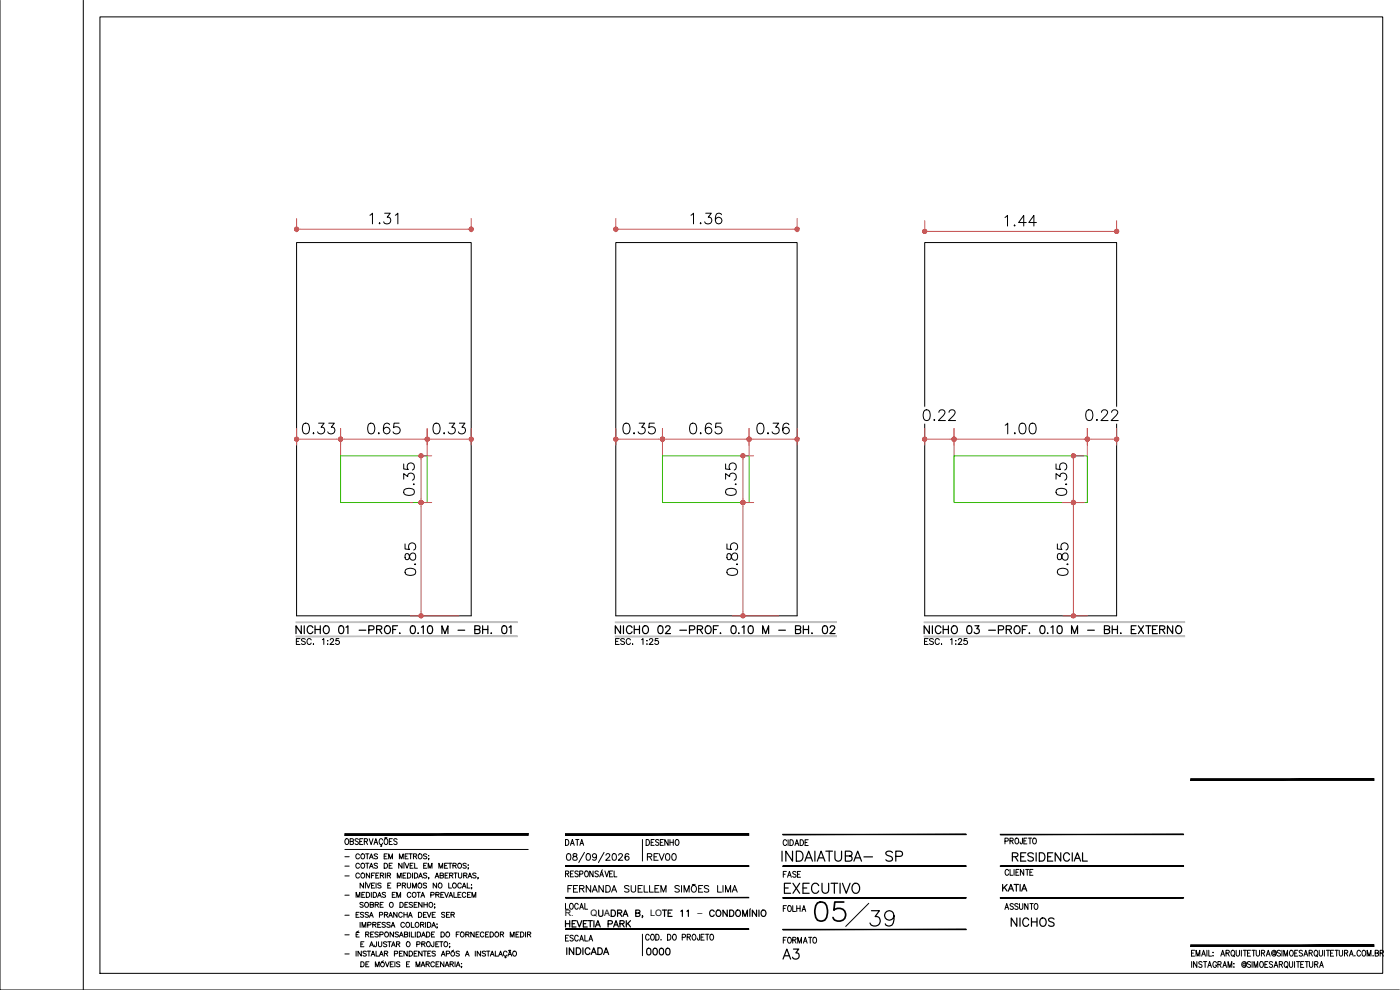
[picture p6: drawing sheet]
<svg xmlns="http://www.w3.org/2000/svg" width="420mm" height="297mm" viewBox="0 0 420 297" stroke-linecap="round" stroke-linejoin="round" font-family="sans-serif">
<defs><g id="words">
<text font-size="9.7" x="243.4" y="277.6">05</text>
<g font-size="8.8">
<text x="299.5" y="69.8">1.44</text>
<text x="88.5" y="132.3">0.33</text>
<text x="108.3" y="132.3">0.65</text>
<text x="128.1" y="132.3">0.33</text>
<text x="184.9" y="132.3">0.35</text>
<text x="205" y="132.3">0.65</text>
<text x="225.1" y="132.3">0.36</text>
<text x="299.5" y="132.3">1.00</text>
</g>
<g font-size="8.4">
<text x="205.3" y="69.1">1.36</text>
<text x="126.3" y="174.6" transform="rotate(-90 126.3 174.6)">0.85</text>
<text x="223" y="174.6" transform="rotate(-90 223 174.6)">0.85</text>
<text x="322.1" y="174.6" transform="rotate(-90 322.1 174.6)">0.85</text>
<text x="260" y="279">39</text>
</g>
<text font-size="6.6" x="233.5" y="259.6">INDAIATUBA- SP</text>
<g font-size="6.2">
<text x="234.2" y="269.2">EXECUTIVO</text>
<text x="233.9" y="288.9">A3</text>
</g>
<g font-size="5.7">
<text x="302.7" y="259.6">RESIDENCIAL</text>
<text x="302.3" y="279">NICHOS</text>
</g>
<g font-size="5.3">
<text x="87.5" y="191.2">NICHO 01 -PROF. 0.10 M - BH. 01</text>
<text x="183.4" y="191.2">NICHO 02 -PROF. 0.10 M - BH. 02</text>
<text x="276.2" y="191.2">NICHO 03 -PROF. 0.10 M - BH. EXTERNO</text>
<text x="193" y="287.9">0000</text>
</g>
<g font-size="4.9">
<text x="193" y="259.3">REV00</text>
<text x="233.9" y="264.6">FASE</text>
<text x="299.5" y="268.5">KATIA</text>
<text x="233.9" y="274.8">FOLHA</text>
<text x="169" y="287.5">INDICADA</text>
</g>
<g font-size="4.4">
<text x="168.6" y="254.7">DATA</text>
<text x="192.6" y="254.7">DESENHO</text>
</g>
<g font-size="2.7">
<text x="169.5" y="275">R.</text>
<text x="177.2" y="275">Q</text>
<text x="181.3" y="275">A</text>
<text x="195.1" y="275">LO</text>
<text x="209.3" y="275">–</text>
</g>
</g></defs>
<!-- layer: Vista 1 -->
<path d="M89 72.8h52.4v112h-52.4zM184.8 72.8h54.4v112h-54.4zM277.5 72.8h57.6v112h-57.6z" fill="none" stroke="#000" stroke-width=".3"/>
<g fill="#c0c0c0" stroke="#c0c0c0" stroke-width=".3">
<path d="M277.3 186.6v.2l78.2-.2zM277.3 186.8l78.2-.2v.2z"/>
<path d="M277.3 190.8v.2l78.2-.2zM277.3 191l78.2-.2v.2z"/>
<path d="M88.8 186.6v.2l66.4-.2zM88.8 186.8l66.4-.2v.2z"/>
<path d="M88.8 190.8v.2l66.4-.2zM88.8 191l66.4-.2v.2z"/>
<path d="M184.7 186.6v.2l66.3-.2zM184.7 186.8l66.3-.2v.2z"/>
<path d="M184.7 190.8v.2l66.3-.2zM184.7 191l66.3-.2v.2z"/>
</g>
<!-- layer: Texto 0 -->
<g fill="none" stroke="#000" stroke-width=".3">
<path d="M90 191.6h-1.1v1.8h1.1M91.6 191.8l-.4-.2-.7 .2 .1 .5 1 .6v.2l-.4 .3-.7-.3M93.4 192a.65 .65 0 0 0-.7-.4 .65 .65 0 0 0-.6 .7v.4a.64 .64 0 0 0 .6 .7 .64 .64 0 0 0 .7-.5M94 193.3h.1zM96.8 191.9l.4-.3v1.8M98.4 193.2h.1M99.1 192l.3-.4 .7 .3-.2 .6-.9 .9h1.2M101.7 191.6h-.8l-.1 .7a.62 .62 0 0 1 .9 0 .62 .62 0 0 1-.1 1 .62 .62 0 0 1-.9-.3M185.8 191.6h-1.1v1.8h1.1M187.4 191.8l-.4-.2-.7 .2 .1 .5 1 .6v.2l-.4 .3-.7-.3M189.2 192a.66 .66 0 0 0-.7-.4 .66 .66 0 0 0-.6 .7v.4a.65 .65 0 0 0 .6 .7 .65 .65 0 0 0 .7-.5M189.8 193.3h.1z"/>
<path d="M192.6 191.9l.4-.3v1.8M194.1 193.3h.1zM194.9 192l.3-.4 .7 .3-.2 .6-.9 .9h1.2M197.5 191.6h-.8l-.1 .7a.62 .62 0 0 1 .9 0 .62 .62 0 0 1-.1 1 .62 .62 0 0 1-.9-.3M278.5 191.6h-1v1.8h1M280.1 191.8l-.4-.2-.7 .2 .1 .5 1 .6v.2l-.4 .3-.7-.3M281.9 192a.64 .64 0 0 0-.7-.4 .64 .64 0 0 0-.6 .7v.4a.64 .64 0 0 0 .6 .7 .64 .64 0 0 0 .7-.5M282.5 193.3h.2zM285.3 191.9l.4-.3v1.8M286.8 193.3h.1zM287.6 192l.4-.4 .6 .3-.2 .6-.9 .9h1.2M290.2 191.6h-.8l-.1 .7a.63 .63 0 0 1 .9 0 .63 .63 0 0 1-.1 1 .63 .63 0 0 1-.9-.3"/>
</g>
<!-- layer: Vista 1 -->
<path d="M102.2 136.8h26v14h-26zM198.8 136.8h26v14h-26zM286.3 136.8h40v14h-40z" fill="none" stroke="#2eb800" stroke-width=".3"/>
<!-- layer: CHAMADA - cotas -->
<g fill="none" stroke="#c85a5a" stroke-width=".3">
<path d="M89 65.6v4M89.6 68.8h51.2M141.4 65.6v4M184.8 65.6v4M185.4 68.8h53.2M239.2 65.6v4M277.5 66.2v3.4M278.1 69.4h56.4M335.1 66.2v3.4M102.2 128.6v7.9M103.4 131.8h23.6M126.4 137.4v12.8"/>
<path d="M127.1 136.8h2.5M128.2 128.6v7.9M198.8 128.6v7.9M200 131.8h23.6M223 137.4v12.8M223.7 136.8h2.5M224.8 128.6v7.9M277.5 128.6v5M278.1 131.8h7.6M286.3 128.6v7.9M286.9 131.8h38.8M322.1 137.4v12.8"/>
<path d="M322.9 136.8h2.4M326.3 128.6v7.9M326.9 131.8h7.6M335.1 128.6v5M123.1 150.8h.7M126.4 151.4v32.8M127.1 150.8h2.5M223 151.4v32.8M223.7 150.8h2.5M318.7 150.8h6.6M322.1 151.4v32.8M123.1 184.8h14.7"/>
<path d="M219.8 184.8h13.8M318.9 184.8h7.4"/>
</g>
<g fill="#c85a5a" stroke="#c85a5a" stroke-width=".3">
<path d="M322.1 150.2h.3l-.3 .6z"/>
<path d="M322.1 184.8v.6l-.2-.1z"/>
<path d="M322.1 150.8v.6l-.2-.1z"/>
<path d="M322.1 136.2h.3l-.3 .6z"/>
<path d="M285.8 131.5l.5 .3h-.6z"/>
<path d="M326.3 131.8h.6v.2z"/>
<path d="M277 69.2l.5 .2h-.6z"/>
<path d="M335.1 69.4h.6v.2z"/>
<path d="M286.3 131.8h.6v.2z"/>
<path d="M277 131.5l.5 .3h-.6z"/>
<path d="M325.8 131.5l.5 .3h-.6z"/>
<path d="M335.1 131.8h.6v.2z"/>
<path d="M126.4 150.2h.2l-.2 .6z"/>
<path d="M126.4 184.8v.6l-.3-.1z"/>
<path d="M126.4 150.8v.6l-.3-.1z"/>
<path d="M126.4 136.2h.2l-.2 .6z"/>
<path d="M88.5 68.5l.5 .3h-.6z"/>
<path d="M141.4 68.8h.6v.2z"/>
<path d="M223 150.2h.2l-.2 .6z"/>
<path d="M223 184.8v.6l-.3-.1z"/>
<path d="M223 150.8v.6l-.3-.1z"/>
<path d="M223 136.2h.2l-.2 .6z"/>
<path d="M184.3 68.5l.5 .3h-.6z"/>
<path d="M239.2 68.8h.6v.2z"/>
<path d="M321.9 150.2l.2 .6v-.6zM321.7 150.4l.2-.2 .2 .6zM321.7 150.4l-.1 .1 .5 .3z"/>
<path d="M321.6 150.5l-.1 .3h.6zM321.5 150.8h.6l-.5 .2zM321.6 151l.1 .2 .4-.4z"/>
<path d="M321.7 151.2l.2 .1 .2-.5zM322.1 150.8v.6l-.2-.1zM322.1 150.8v.6l.3-.1z"/>
<path d="M322.1 150.8l.3 .5 .2-.1zM322.1 150.8l.6 .2-.1 .2zM322.1 150.8l.6 .2v-.2z"/>
<path d="M322.1 150.8h.6v-.3zM322.1 150.8l.5-.4 .1 .1zM322.4 150.2l-.3 .6 .5-.4z"/>
<path d="M322.1 184.8v.6l.3-.1zM322.1 184.8l.5 .4-.2 .1zM322.1 184.8l.5 .4 .1-.2z"/>
<path d="M322.1 184.8l.6 .2v-.2zM322.1 184.8l.6-.3v.3zM322.1 184.8l.6-.3-.1-.2z"/>
<path d="M322.4 184.2l-.3 .6 .5-.5zM322.1 184.2h.3l-.3 .6zM321.9 184.2l.2 .6v-.6z"/>
<path d="M321.7 184.3l.4 .5-.2-.6zM321.7 184.3l.4 .5-.5-.3zM321.6 184.5l-.1 .3h.6z"/>
<path d="M321.5 184.8l.1 .2 .5-.2zM321.6 185l.5-.2-.4 .4zM322.1 184.8l-.4 .4 .2 .1z"/>
<path d="M322.1 150.8v.6l.3-.1zM322.1 150.8l.5 .4-.2 .1zM322.1 150.8l.5 .4 .1-.2z"/>
<path d="M322.1 150.8l.6 .2v-.2zM322.1 150.8l.6-.3v.3zM322.1 150.8l.6-.3-.1-.1z"/>
<path d="M322.4 150.2l-.3 .6 .5-.4zM322.1 150.2h.3l-.3 .6zM321.9 150.2l.2 .6v-.6z"/>
<path d="M321.7 150.4l.4 .4-.2-.6zM321.7 150.4l.4 .4-.5-.3zM321.6 150.5l-.1 .3h.6z"/>
<path d="M321.5 150.8l.1 .2 .5-.2zM321.6 151l.5-.2-.4 .4zM322.1 150.8l-.4 .4 .2 .1z"/>
<path d="M321.9 136.2l.2 .6v-.6zM321.7 136.3l.2-.1 .2 .6zM321.7 136.3l-.1 .2 .5 .3z"/>
<path d="M321.6 136.5l-.1 .3h.6zM321.5 136.8h.6l-.5 .2zM321.6 137l.1 .2 .4-.4z"/>
<path d="M321.7 137.2l.2 .1 .2-.5zM322.1 136.8v.6l-.2-.1zM322.1 136.8v.6l.3-.1z"/>
<path d="M322.1 136.8l.3 .5 .2-.1zM322.1 136.8l.6 .2-.1 .2zM322.1 136.8l.6 .2v-.2z"/>
<path d="M322.1 136.8h.6v-.3zM322.1 136.8l.5-.5 .1 .2zM322.4 136.2l-.3 .6 .5-.5z"/>
<path d="M285.7 131.8l.1 .2 .5-.2zM285.8 132l.5-.2-.4 .4zM285.9 132.2l.2 .1 .2-.5z"/>
<path d="M286.3 131.8l-.2 .5 .2 .1zM286.3 131.8l.3 .5-.3 .1zM286.3 131.8l.3 .5 .1-.1z"/>
<path d="M286.3 131.8l.4 .4 .2-.2zM286.3 131.8h.6v.2zM286.3 131.8h.6v-.3z"/>
<path d="M286.7 131.3l-.4 .5 .6-.3zM286.6 131.2l.1 .1-.4 .5zM286.3 131.2v.6l.3-.6z"/>
<path d="M286.1 131.2l.2 .6v-.6zM285.9 131.3l.2-.1 .2 .6zM285.9 131.3l-.1 .2 .5 .3z"/>
<path d="M326.3 131.8h.6v-.3zM326.3 131.8l.4-.5 .2 .2zM326.6 131.2l-.3 .6 .4-.5z"/>
<path d="M326.3 131.2v.6l.3-.6zM326.1 131.2h.2v.6zM325.9 131.3l.4 .5-.2-.6z"/>
<path d="M325.9 131.3l-.1 .2 .5 .3zM325.8 131.5l.5 .3h-.6zM325.7 131.8l.1 .2 .5-.2z"/>
<path d="M325.8 132l.1 .2 .4-.4zM325.9 132.2l.4-.4-.2 .5zM326.3 131.8l-.2 .5 .2 .1z"/>
<path d="M326.3 131.8v.6l.3-.1zM326.3 131.8l.4 .4-.1 .1zM326.3 131.8l.4 .4 .2-.2z"/>
<path d="M276.9 69.4l.1 .2 .5-.2zM277 69.6l.5-.2-.4 .5zM277.5 69.4l-.4 .5 .2 .1z"/>
<path d="M277.5 69.4l-.2 .6h.2zM277.5 69.4l.2 .6h-.2zM277.5 69.4l.2 .6 .2-.1z"/>
<path d="M277.5 69.4l.4 .5 .2-.3zM277.5 69.4h.6v.2zM277.5 69.4h.6v-.2z"/>
<path d="M277.9 69l-.4 .4 .6-.2zM277.7 68.9l.2 .1-.4 .4zM277.5 68.8v.6l.2-.5z"/>
<path d="M277.3 68.9l.2 .5v-.6zM277.1 69l.2-.1 .2 .5zM277.1 69l-.1 .2 .5 .2z"/>
<path d="M335.1 69.4h.6v-.2zM335.5 69l.2 .2-.6 .2zM335.3 68.9l-.2 .5 .4-.4z"/>
<path d="M335.1 68.8v.6l.2-.5zM334.9 68.9l.2-.1v.6zM334.7 69l.4 .4-.2-.5z"/>
<path d="M334.7 69l-.1 .2 .5 .2zM334.6 69.2l.5 .2h-.6zM334.5 69.4l.1 .2 .5-.2z"/>
<path d="M334.6 69.6l.1 .3 .4-.5zM334.7 69.9l.4-.5-.2 .6zM335.1 69.4l-.2 .6h.2z"/>
<path d="M335.1 69.4v.6h.2zM335.1 69.4l.4 .5-.2 .1zM335.1 69.4l.4 .5 .2-.3z"/>
<path d="M286.3 131.8h.6v-.3zM286.3 131.8l.4-.5 .2 .2zM286.6 131.2l-.3 .6 .4-.5z"/>
<path d="M286.3 131.2v.6l.3-.6zM286.1 131.2h.2v.6zM285.9 131.3l.4 .5-.2-.6z"/>
<path d="M285.9 131.3l-.1 .2 .5 .3zM285.8 131.5l.5 .3h-.6zM285.7 131.8l.1 .2 .5-.2z"/>
<path d="M285.8 132l.1 .2 .4-.4zM285.9 132.2l.4-.4-.2 .5zM286.3 131.8l-.2 .5 .2 .1z"/>
<path d="M286.3 131.8v.6l.3-.1zM286.3 131.8l.4 .4-.1 .1zM286.3 131.8l.4 .4 .2-.2z"/>
<path d="M276.9 131.8l.1 .2 .5-.2zM277 132l.5-.2-.4 .4zM277.5 131.8l-.4 .4 .2 .1z"/>
<path d="M277.5 131.8l-.2 .5 .2 .1zM277.5 131.8l.2 .5-.2 .1zM277.5 131.8l.2 .5 .2-.1z"/>
<path d="M277.5 131.8l.4 .4 .2-.2zM277.5 131.8h.6v.2zM277.5 131.8h.6v-.3z"/>
<path d="M277.9 131.3l-.4 .5 .6-.3zM277.7 131.2l.2 .1-.4 .5zM277.5 131.2v.6l.2-.6z"/>
<path d="M277.3 131.2l.2 .6v-.6zM277.1 131.3l.2-.1 .2 .6zM277.1 131.3l-.1 .2 .5 .3z"/>
<path d="M325.7 131.8l.1 .2 .5-.2zM325.8 132l.5-.2-.4 .4zM325.9 132.2l.2 .1 .2-.5z"/>
<path d="M326.3 131.8l-.2 .5 .2 .1zM326.3 131.8l.3 .5-.3 .1zM326.3 131.8l.3 .5 .1-.1z"/>
<path d="M326.3 131.8l.4 .4 .2-.2zM326.3 131.8h.6v.2zM326.3 131.8h.6v-.3z"/>
<path d="M326.7 131.3l-.4 .5 .6-.3zM326.6 131.2l.1 .1-.4 .5zM326.3 131.2v.6l.3-.6z"/>
<path d="M326.1 131.2l.2 .6v-.6zM325.9 131.3l.2-.1 .2 .6zM325.9 131.3l-.1 .2 .5 .3z"/>
<path d="M335.1 131.8h.6v-.3zM335.1 131.8l.4-.5 .2 .2zM335.3 131.2l-.2 .6 .4-.5z"/>
<path d="M335.1 131.2v.6l.2-.6zM334.9 131.2h.2v.6zM334.7 131.3l.4 .5-.2-.6z"/>
<path d="M334.7 131.3l-.1 .2 .5 .3zM334.6 131.5l.5 .3h-.6zM334.5 131.8l.1 .2 .5-.2z"/>
<path d="M334.6 132l.1 .2 .4-.4zM334.7 132.2l.4-.4-.2 .5zM335.1 131.8l-.2 .5 .2 .1z"/>
<path d="M335.1 131.8v.6l.2-.1zM335.1 131.8l.4 .4-.2 .1zM335.1 131.8l.4 .4 .2-.2z"/>
<path d="M126.1 150.2l.3 .6v-.6zM125.9 150.4l.2-.2 .3 .6zM125.9 150.4l-.1 .1 .6 .3z"/>
<path d="M125.8 150.5v.3h.6zM125.8 150.8h.6l-.6 .2zM125.8 151l.1 .2 .5-.4z"/>
<path d="M125.9 151.2l.2 .1 .3-.5zM126.4 150.8v.6l-.3-.1zM126.4 150.8v.6l.2-.1z"/>
<path d="M126.4 150.8l.2 .5 .2-.1zM126.4 150.8l.5 .2-.1 .2zM126.4 150.8l.5 .2 .1-.2z"/>
<path d="M126.4 150.8h.6l-.1-.3zM126.4 150.8l.4-.4 .1 .1zM126.6 150.2l-.2 .6 .4-.4z"/>
<path d="M126.4 184.8v.6l.2-.1zM126.4 184.8l.4 .4-.2 .1zM126.4 184.8l.4 .4 .1-.2z"/>
<path d="M126.4 184.8l.5 .2 .1-.2zM126.4 184.8l.5-.3 .1 .3zM126.8 184.3l-.4 .5 .5-.3z"/>
<path d="M126.6 184.2l-.2 .6 .4-.5zM126.4 184.2h.2l-.2 .6zM126.1 184.2l.3 .6v-.6z"/>
<path d="M125.9 184.3l.5 .5-.3-.6zM125.9 184.3l.5 .5-.6-.3zM125.8 184.5v.3h.6z"/>
<path d="M125.8 184.8v.2l.6-.2zM125.8 185l.6-.2-.5 .4zM126.4 184.8l-.5 .4 .2 .1z"/>
<path d="M126.4 150.8v.6l.2-.1zM126.4 150.8l.4 .4-.2 .1zM126.4 150.8l.4 .4 .1-.2z"/>
<path d="M126.4 150.8l.5 .2 .1-.2zM126.4 150.8l.5-.3 .1 .3zM126.4 150.8l.5-.3-.1-.1z"/>
<path d="M126.6 150.2l-.2 .6 .4-.4zM126.4 150.2h.2l-.2 .6zM126.1 150.2l.3 .6v-.6z"/>
<path d="M125.9 150.4l.5 .4-.3-.6zM125.9 150.4l.5 .4-.6-.3zM125.8 150.5v.3h.6z"/>
<path d="M125.8 150.8v.2l.6-.2zM125.8 151l.6-.2-.5 .4zM126.4 150.8l-.5 .4 .2 .1z"/>
<path d="M126.1 136.2l.3 .6v-.6zM125.9 136.3l.2-.1 .3 .6zM125.9 136.3l-.1 .2 .6 .3z"/>
<path d="M125.8 136.5v.3h.6zM125.8 136.8h.6l-.6 .2zM125.8 137l.1 .2 .5-.4z"/>
<path d="M125.9 137.2l.2 .1 .3-.5zM126.4 136.8v.6l-.3-.1zM126.4 136.8v.6l.2-.1z"/>
<path d="M126.4 136.8l.2 .5 .2-.1zM126.4 136.8l.5 .2-.1 .2zM126.4 136.8l.5 .2 .1-.2z"/>
<path d="M126.4 136.8h.6l-.1-.3zM126.4 136.8l.4-.5 .1 .2zM126.6 136.2l-.2 .6 .4-.5z"/>
<path d="M88.4 68.8l.1 .2 .5-.2zM88.5 69l.5-.2-.4 .4zM89 68.8l-.4 .4 .2 .1z"/>
<path d="M89 68.8l-.2 .5 .2 .1zM89 68.8l.2 .5-.2 .1zM89 68.8l.2 .5 .2-.1z"/>
<path d="M89 68.8l.4 .4 .2-.2zM89 68.8h.6v.2zM89 68.8h.6v-.3z"/>
<path d="M89.4 68.3l-.4 .5 .6-.3zM89.2 68.2l.2 .1-.4 .5zM89 68.2v.6l.2-.6z"/>
<path d="M88.8 68.2l.2 .6v-.6zM88.6 68.3l.2-.1 .2 .6zM88.6 68.3l-.1 .2 .5 .3z"/>
<path d="M141.4 68.8h.6v-.3zM141.8 68.3l.2 .2-.6 .3zM141.6 68.2l-.2 .6 .4-.5z"/>
<path d="M141.4 68.2v.6l.2-.6zM141.2 68.2h.2v.6zM141 68.3l.4 .5-.2-.6z"/>
<path d="M141 68.3l-.1 .2 .5 .3zM140.9 68.5l.5 .3h-.6zM140.8 68.8l.1 .2 .5-.2z"/>
<path d="M140.9 69l.1 .2 .4-.4zM141 69.2l.4-.4-.2 .5zM141.4 68.8l-.2 .5 .2 .1z"/>
<path d="M141.4 68.8v.6l.2-.1zM141.4 68.8l.4 .4-.2 .1zM141.4 68.8l.4 .4 .2-.2z"/>
<path d="M222.7 150.2l.3 .6v-.6zM222.5 150.4l.2-.2 .3 .6zM222.5 150.4l-.1 .1 .6 .3z"/>
<path d="M222.4 150.5v.3h.6zM222.4 150.8h.6l-.6 .2zM222.4 151l.1 .2 .5-.4z"/>
<path d="M223 150.8l-.5 .4 .2 .1zM223 150.8v.6l-.3-.1zM223 150.8v.6l.2-.1z"/>
<path d="M223 150.8l.2 .5 .2-.1zM223 150.8l.5 .2-.1 .2zM223 150.8l.5 .2 .1-.2z"/>
<path d="M223 150.8h.6l-.1-.3zM223 150.8l.4-.4 .1 .1zM223.2 150.2l-.2 .6 .4-.4z"/>
<path d="M223 184.8v.6l.2-.1zM223 184.8l.4 .4-.2 .1zM223 184.8l.4 .4 .1-.2z"/>
<path d="M223 184.8l.5 .2 .1-.2zM223 184.8l.5-.3 .1 .3zM223 184.8l.5-.3-.1-.2z"/>
<path d="M223.2 184.2l-.2 .6 .4-.5zM223 184.2h.2l-.2 .6zM222.7 184.2l.3 .6v-.6z"/>
<path d="M222.5 184.3l.5 .5-.3-.6zM222.5 184.3l.5 .5-.6-.3zM222.4 184.5v.3h.6z"/>
<path d="M222.4 184.8v.2l.6-.2zM222.4 185l.6-.2-.5 .4zM223 184.8l-.5 .4 .2 .1z"/>
<path d="M223 150.8v.6l.2-.1zM223 150.8l.4 .4-.2 .1zM223 150.8l.4 .4 .1-.2z"/>
<path d="M223 150.8l.5 .2 .1-.2zM223 150.8l.5-.3 .1 .3zM223 150.8l.5-.3-.1-.1z"/>
<path d="M223.2 150.2l-.2 .6 .4-.4zM223 150.2h.2l-.2 .6zM222.7 150.2l.3 .6v-.6z"/>
<path d="M222.5 150.4l.5 .4-.3-.6zM222.5 150.4l.5 .4-.6-.3zM222.4 150.5v.3h.6z"/>
<path d="M222.4 150.8v.2l.6-.2zM222.4 151l.6-.2-.5 .4zM223 150.8l-.5 .4 .2 .1z"/>
<path d="M222.7 136.2l.3 .6v-.6zM222.5 136.3l.2-.1 .3 .6zM222.5 136.3l-.1 .2 .6 .3z"/>
<path d="M222.4 136.5v.3h.6zM222.4 136.8h.6l-.6 .2zM222.4 137l.1 .2 .5-.4z"/>
<path d="M222.5 137.2l.2 .1 .3-.5zM223 136.8v.6l-.3-.1zM223 136.8v.6l.2-.1z"/>
<path d="M223 136.8l.2 .5 .2-.1zM223 136.8l.5 .2-.1 .2zM223 136.8l.5 .2 .1-.2z"/>
<path d="M223 136.8h.6l-.1-.3zM223 136.8l.4-.5 .1 .2zM223.2 136.2l-.2 .6 .4-.5z"/>
<path d="M184.2 68.8l.1 .2 .5-.2zM184.3 69l.5-.2-.4 .4zM184.8 68.8l-.4 .4 .2 .1z"/>
<path d="M184.8 68.8l-.2 .5 .2 .1zM184.8 68.8l.2 .5-.2 .1zM184.8 68.8l.2 .5 .3-.1z"/>
<path d="M184.8 68.8l.5 .4 .1-.2zM184.8 68.8h.6v.2zM184.8 68.8h.6v-.3z"/>
<path d="M184.8 68.8l.6-.3-.1-.2zM185 68.2l.3 .1-.5 .5zM184.8 68.2v.6l.2-.6z"/>
<path d="M184.6 68.2l.2 .6v-.6zM184.4 68.3l.2-.1 .2 .6zM184.4 68.3l-.1 .2 .5 .3z"/>
<path d="M239.2 68.8h.6v-.3zM239.6 68.3l.2 .2-.6 .3zM239.4 68.2l-.2 .6 .4-.5z"/>
<path d="M239.2 68.2v.6l.2-.6zM239 68.2h.2v.6zM238.8 68.3l.4 .5-.2-.6z"/>
<path d="M238.8 68.3l-.1 .2 .5 .3zM238.7 68.5l.5 .3h-.6zM238.6 68.8l.1 .2 .5-.2z"/>
<path d="M238.7 69l.1 .2 .4-.4zM238.8 69.2l.4-.4-.2 .5zM239.2 68.8l-.2 .5 .2 .1z"/>
<path d="M239.2 68.8v.6l.2-.1zM239.2 68.8l.4 .4-.2 .1zM239.2 68.8l.4 .4 .2-.2z"/>
</g>
<g fill="#fff" stroke="#fff" stroke-width=".3">
<path d="M316.1 138.1v11.3h4.8zM316.1 138.1h4.8v11.3z"/>
<path d="M276.2 122.2v4.8l11.4-4.8zM276.2 127l11.4-4.8v4.8z"/>
<path d="M325 122.2v4.8l11.4-4.8zM325 127l11.4-4.8v4.8z"/>
<path d="M120.4 138.1v11.3h4.8zM120.4 138.1h4.8v11.3z"/>
<path d="M110.2 63.2v4.8l10-4.8zM110.2 68l10-4.8v4.8z"/>
<path d="M217 138.1v11.3h4.8zM217 138.1h4.8v11.3z"/>
</g>
<g fill="none" stroke="#000" stroke-width=".3">
<path d="M111 64.6l.8-.6v3.2M113.8 67h.3zM115.4 64h1.7l-.9 1.2a1.07 1.07 0 0 1 1 1.5 1.07 1.07 0 0 1-1.8 .3l-.3-.4M118.6 64.6l.8-.6v3.2M121.2 139.2v1.5l1.3 .2a1.12 1.12 0 0 1 0-1.7 1.12 1.12 0 0 1 1.7 .2 1.12 1.12 0 0 1-.5 1.6M217.8 139.2v1.5l1.3 .2a1.12 1.12 0 0 1 0-1.7 1.12 1.12 0 0 1 1.7 .2 1.12 1.12 0 0 1-.5 1.6M277.5 123.1a1.02 1.02 0 0 1 1.5 .5 2.69 2.69 0 0 1-.3 2.4 1.02 1.02 0 0 1-1.5-.4 2.69 2.69 0 0 1 .3-2.5zM280.2 126h.3l-.1 .2zM281.8 123.7l.1-.4 .5-.3 .9 .1a.73 .73 0 0 1 .1 1.1l-1.8 2h2.1M284.8 123.7l.2-.4 .4-.3 .9 .1a.73 .73 0 0 1 .2 1.1l-1.8 2h2.1M316.9 139.2v1.5l1.4 .2a1.12 1.12 0 0 1 0-1.7 1.12 1.12 0 0 1 1.7 .2 1.12 1.12 0 0 1-.5 1.6M326.3 123.1a1.02 1.02 0 0 1 1.5 .5 2.62 2.62 0 0 1-.3 2.4 1.02 1.02 0 0 1-1.5-.4 2.62 2.62 0 0 1 .3-2.5z"/>
<path d="M329 126h.4l-.2 .2zM330.6 123.7l.6-.7 .9 .1a.71 .71 0 0 1 .2 1.1l-1.9 2h2.1M333.6 123.7l.6-.7 .9 .1a.71 .71 0 0 1 .2 1.1l-1.8 2h2.1M121.2 143.8v-1.7l1.2 .9a1.07 1.07 0 0 1 1.4-1 1.07 1.07 0 0 1 .4 1.8l-.5 .3M121.3 147a2.54 2.54 0 0 1 2.9 0 1.04 1.04 0 0 1-.5 1.5 2.71 2.71 0 0 1-2.4-.3zM124.2 145.1v.3zM217.8 143.8v-1.7l1.2 .9a1.07 1.07 0 0 1 1.5-1 1.07 1.07 0 0 1 .3 1.8l-.5 .3M217.9 147a2.54 2.54 0 0 1 2.9 0 1.04 1.04 0 0 1-.5 1.5 2.71 2.71 0 0 1-2.4-.3zM220.8 145.1v.3zM316.9 143.8v-1.7l1.3 .9a1.07 1.07 0 0 1 1.5-.9 1.07 1.07 0 0 1 .1 1.8l-.3 .2M317.1 147a2.5 2.5 0 0 1 2.9 0 1.02 1.02 0 0 1-.5 1.5 2.69 2.69 0 0 1-2.4-.3l-.2-.5zM319.8 145.3h.3z"/>
</g>
<!-- layer: LAYOUT - carimbo -->
<g fill="none" stroke="#000" stroke-width=".3">
<path d="M0 .1v296.9h420M25 .1v296.9M30 5.1h385v286.9h-385zM103.5 254.9h55M103.5 257.1h1.3M103.5 259.9h1.3M103.8 251.7l.1-.1a.89 .89 0 0 1 .8 .9 .89 .89 0 0 1-.8 .9 1.1 1.1 0 0 1-.1-1.7zM105.1 252.5l.8-.1 .1-.6-.9-.2v1.8l.9-.2v-.6l-.3-.1M107.5 251.9l-.3-.3-.6 .3 .1 .4 .8 .6-.3 .5-.6-.3M107.9 256.5a.56 .56 0 0 0-.7-.3 .56 .56 0 0 0-.4 .6v.3a.56 .56 0 0 0 .4 .6 .56 .56 0 0 0 .7-.4M107.9 259.4a.56 .56 0 0 0-.7-.4 .56 .56 0 0 0-.4 .6v.3a.56 .56 0 0 0 .4 .6 .56 .56 0 0 0 .7-.4M108 252.5h.5"/>
<path d="M108.4 256.4l.2-.1a.67 .67 0 0 1 .9 .7 .67 .67 0 0 1-1.1 .5zM108.4 259.2l.2-.1a.67 .67 0 0 1 .9 .7 .67 .67 0 0 1-1.1 .5zM108.9 251.6h-.9v1.8h.9M109.3 252.5l.9-.1v-.7l-.9-.1v1.8M109.7 256.2h1M109.7 259h1M109.8 252.5l.5 .9M110.2 256.2v1.5M110.2 259v1.5M110.8 251.6l.6 1.8 .6-1.8M110.9 257.7l.5-1.5 .6 1.5M111.1 257.2h.7"/>
<path d="M111.1 260h.7M112.2 253.4l.6-1.8 .6 1.8M112.4 252.8h.8M113.3 256.4l-.4-.2-.6 .2 .1 .4 .9 .5-.4 .4-.6-.2M113.3 259.2l-.4-.2-.6 .2 .1 .4 .9 .5-.4 .4-.6-.2M114.3 253.4l.3 .5h-.4M114.9 252.1a.54 .54 0 0 0-.7-.5 .54 .54 0 0 0-.4 .7v.4a.54 .54 0 0 0 .4 .7 .54 .54 0 0 0 .7-.4M115.3 259h.5a.81 .81 0 0 1 .5 .8 .81 .81 0 0 1-.5 .7h-.5zM115.3 256.9h.6M115.5 251.7l.2-.1a.89 .89 0 0 1 .7 .9 .89 .89 0 0 1-.7 .9 1.14 1.14 0 0 1-.2-1.7zM115.8 251.5l-.1-.2-.2 .3M115.8 251.4h.2"/>
<path d="M116.1 251.3l-.1 .2M116.2 256.2h-.9v1.5h.9M116.6 257.7v-1.5l.6 1.5 .6-1.5v1.5M116.8 259.7h.6M116.8 252.5h.6M117.7 259h-.9v1.5h.9M117.8 251.6h-1v1.8h1M119.2 251.9l-.4-.3-.6 .3v.3l1 .7-.4 .5-.6-.3M119.9 257.7v-1.5l.5 1.5 .6-1.5v1.5M120.6 259v1.5l-.9-1.5v1.5M121.2 259v1.5M121.4 258.7l-.2 .2"/>
<path d="M121.6 259l.6 1.5 .5-1.5M121.6 256.9h.6M122.5 256.2h-.9v1.5h.9M122.7 256.2h1M123.1 259.7h.6M123.2 256.2v1.5M124 259h-.9v1.5h.9M124.1 256.9l.8-.1 .1-.5-.9-.1v1.5M124.4 259v1.5h.9M124.6 256.9l.5 .8M125.6 256.4a.66 .66 0 0 1 1.1 .5 .66 .66 0 0 1-1.1 .6zM127.1 259.7h.6"/>
<path d="M128.1 256.4l-.4-.2-.6 .2v.3l1 .6-.4 .4-.6-.2M128.1 259h-1v1.5h1M128.7 256.7h.1M128.7 257.6l-.1 .4M133.4 259.7h.6M134.4 259h-1v1.5h1M134.6 259h1M135.1 259v1.5M135.9 259.7h.9l.1-.5-1-.2v1.5M136.4 259.7l.5 .8M137.5 259.2a.66 .66 0 0 1 1 .6 .66 .66 0 0 1-1 .5zM139.9 259.2l-.3-.2-.7 .2 .1 .3 .9 .6-.3 .4-.7-.2"/>
<path d="M140.5 259.5h.1M192.8 251.9v6.4M236.1 252.4a.54 .54 0 0 0-.7-.4 .54 .54 0 0 0-.4 .6v.4a.54 .54 0 0 0 .4 .7 .54 .54 0 0 0 .7-.4M236.5 252v1.7M237.1 252a.88 .88 0 0 1 1 .8 .88 .88 0 0 1-1 .9zM238.6 253.7l.5-1.7 .6 1.7M240.1 252a.88 .88 0 0 1 1.1 .8 .88 .88 0 0 1-1.1 .9zM242.5 252h-.9v1.7M301.6 252.4l.9-.1v-.7l-.9-.1v1.7M303.1 252.3l.9-.1v-.7h-.9v1.7M303.6 252.3l.5 .9M304.9 251.5h.1a.88 .88 0 0 1 .7 .8 .88 .88 0 0 1-.7 .9 1.13 1.13 0 0 1-.1-1.7z"/>
<path d="M306.9 251.5l-.1 1.5-.5 .1-.2-.5M307.3 252.3h.5M308.2 251.5h-.9v1.7M308.6 251.5h1M309.1 251.5v1.7M310.2 251.5h.1a.88 .88 0 0 1 .7 .8 .88 .88 0 0 1-.7 .9 1.13 1.13 0 0 1-.1-1.7zM103.5 262.8h1.3M103.5 268.6h1.3M103.5 274.6h1.3M106.9 269.2v-1.5l.5 1.5 .6-1.5v1.5M106.9 274.5h.5M107.7 279.3l-.7 .3"/>
<path d="M107.8 273.7h-.9v1.5h.9M107.8 279.8h-.9v1.3h.9M107.9 262.3a.56 .56 0 0 0-.7-.4 .56 .56 0 0 0-.4 .6v.4a.56 .56 0 0 0 .4 .5 .56 .56 0 0 0 .7-.3M108.1 276.7v1.5M108.4 262.2l.2-.2a.67 .67 0 0 1 .9 .7 .67 .67 0 0 1-1.1 .5zM108.6 268.5h.6M108.6 278.2v-1.5l.6 1.5 .6-1.5v1.5M109 271l-.4-.3-.6 .3 .2 .3 .8 .5-.4 .4-.6-.2M109.1 265v1.5l-1-1.5v1.5M109.2 273.9l-.9-.1-.1 .4 .8 .4 .2 .4-.4 .2-.6-.2M109.5 267.7h-.9v1.5h.9M109.7 265v1.5"/>
<path d="M109.8 264.7l-.1 .1M109.9 267.7h.5a.81 .81 0 0 1 .6 .8 .81 .81 0 0 1-.6 .7h-.5zM110 265l.6 1.5 .5-1.5M110.4 277.5l.8-.1 .1-.5-.9-.2v1.5M110.6 273.9l-.4-.2-.6 .2v.3l1 .6-.4 .4-.6-.2M110.9 260.5l.5-1.5 .6 1.5M110.9 275.2l.5-1.5 .6 1.5M110.9 261.9v1.5l-1-1.5v1.5M111.1 271.4h.9v-.5l-.9-.2v1.5l.9-.1v-.5l-.3-.2M111.1 274.7h.7M111.4 267.7v1.5M111.5 262.7h.6"/>
<path d="M111.5 265.7h.6M111.9 277.4h.8l.1-.5-.9-.2v1.5M112 267.7h.5a.8 .8 0 0 1 .5 .8 .8 .8 0 0 1-.5 .7h-.5zM112.2 279.6h-1v1.5h1M112.4 277.4l.5 .8M112.4 261.9h-.9v1.5M112.4 265h-.9v1.5h.9M112.6 271.4h.8l.1-.5-.9-.2v1.5M112.8 262.7h.6M112.9 265v1.5M113.1 271.4l.5 .8M113.3 269.2l.6-1.5 .5 1.5"/>
<path d="M113.4 277.4h.5M113.5 279.9l-.3-.3-.7 .3 .1 .3 .9 .5-.3 .4-.7-.2M113.5 268.7h.7M113.7 261.9h-.9v1.5h.9M113.9 274.5h.8v-.7l-.8-.1v1.5M114.1 271.4h.6M114.2 262.7l.8-.1 .1-.5-.9-.2v1.5M114.3 276.7h-.9v1.5h.9M114.4 265.2l-.4-.2-.6 .2v.3l1 .5-.4 .5-.6-.3M114.7 262.7l.4 .7M115 270.7h-.9v1.5h.9M115.4 274.5l.8-.1 .2-.4-.4-.3h-.6v1.5"/>
<path d="M115.7 277l-.4-.3-.6 .3 .1 .3 .9 .5-.4 .4-.6-.2M115.7 261.9v1.5M115.7 268l-.3-.3-.7 .3 .2 .3 .8 .5-.3 .4-.7-.2M115.7 279.7a.69 .69 0 0 1 .9 .7 .69 .69 0 0 1-1 .5l-.2-.7zM115.9 274.5l.5 .7M116.2 262.7l.9-.1 .1-.5-1-.2v1.5M116.4 265.7h.5M116.6 275.2l.6-1.5 .6 1.5M116.7 262.7l.5 .7M116.9 274.7h.7M117.1 277l-.4-.3-.6 .3 .1 .3 .9 .5-.4 .4-.6-.2M117.3 265h-.9v1.5h.9"/>
<path d="M117.4 278.2l.5-1.5 .6 1.5M117.6 277.7h.7M117.7 268.5h.6M118.1 279.6v1.5l-1-1.5v1.5M118.7 267.7h-1v1.5h1M119.1 269.2v-1.5l.6 1.5 .5-1.5v1.5M119.1 273.7v1.5l-.9-1.5v1.5M119.2 263.4v-1.5l.6 1.5 .6-1.5v1.5M119.2 265.7h.9l.1-.6-1-.1v1.5M119.6 279.9l-.4-.3-.6 .3 .1 .3 .9 .5-.4 .4-.6-.2M120 270.7h.5a.8 .8 0 0 1 .5 .8 .8 .8 0 0 1-.5 .7h-.5zM120.7 274.1a.54 .54 0 0 0-.6-.4 .54 .54 0 0 0-.4 .6v.4a.54 .54 0 0 0 .4 .5 .54 .54 0 0 0 .6-.3"/>
<path d="M120.7 265.7l.9-.1 .1-.5-1-.1v1.5M120.9 262.7h.6M121.2 273.7v1.5M121.2 265.7l.5 .8M121.2 274.5h1M121.4 277.1a.56 .56 0 0 0-.7-.4 .56 .56 0 0 0-.4 .6v.4a.56 .56 0 0 0 .4 .5 .56 .56 0 0 0 .7-.3M121.5 271.4h.6M121.9 261.9h-1v1.5h1M121.9 277l.2-.2a.7 .7 0 0 1 .9 .7 .7 .7 0 0 1-.9 .7l-.3-.5zM122.2 273.7v1.5M122.2 265v1l.5 .5 .5-.5v-1M122.3 261.9h.5a.8 .8 0 0 1 .5 .8 .8 .8 0 0 1-.5 .7h-.5z"/>
<path d="M122.4 270.7h-.9v1.5h.9M122.6 275.2l.5-1.5 .6 1.5M122.8 274.7h.7M122.9 279.6v1.5M123.3 268.1a.56 .56 0 0 0-.6-.4 .56 .56 0 0 0-.5 .6 .63 .63 0 0 0 .2 .8 .63 .63 0 0 0 .8-.1l.1-.1M123.4 276.7v1.5h.9M123.4 279.6v1.5h.9M123.8 266.5v-1.5l.6 1.5 .5-1.5v1.5M123.8 271l-.4-.3-.6 .3 .1 .3 .9 .5-.4 .4-.6-.2M123.8 261.9v1.5M123.9 268l.1-.2a.68 .68 0 0 1 .9 .7 .68 .68 0 0 1-1 .5zM124.3 271.4h.6"/>
<path d="M124.4 261.9h.5a.8 .8 0 0 1 .5 .8 .8 .8 0 0 1-.5 .7h-.5zM124.7 279.6v1.5M124.9 276.8a.7 .7 0 0 1 .9 .7 .7 .7 0 0 1-.9 .7l-.3-.5zM125.2 267.7h1M125.2 270.7h-.9v1.5h.9M125.2 279.6h.5a.81 .81 0 0 1 .5 .8 .81 .81 0 0 1-.5 .7h-.5zM125.6 273.7h.5a.81 .81 0 0 1 .5 .8 .81 .81 0 0 1-.5 .7h-.5zM125.6 263.4l.6-1.5 .6 1.5M125.6 267.7v1.5M125.7 265a.68 .68 0 0 1 .9 .7 .68 .68 0 0 1-1 .5l-.2-.7zM125.9 262.9h.7M126.2 277.4h.9l.1-.4-.3-.3h-.7v1.5"/>
<path d="M126.3 269.2l.6-1.5 .5 1.5M126.5 268.7h.7M126.7 270.7v1.5l-1.1-1.5v1.5M126.7 277.4l.5 .8M127.1 274.5h.6M127.2 271.4h1M127.2 270.7v1.5M127.7 276.7v1.5M128 265.2l-.9-.2v.5l.8 .3 .1 .4-.3 .3-.7-.3M128 273.7h-.9v1.5h.9M128 279.6h.5a.8 .8 0 0 1 .5 .8 .8 .8 0 0 1-.5 .7h-.5zM128.1 262.2l-.4-.3-.6 .3v.3l1 .5-.4 .4-.6-.2"/>
<path d="M128.2 273.7l.6 1.5 .6-1.5M128.2 270.7v1.5M128.3 276.7h.5a.8 .8 0 0 1 .5 .8 .8 .8 0 0 1-.5 .7h-.5zM128.5 260.5v-1.5l.6 1.5 .5-1.5v1.5M128.7 263.4l-.1 .3M129.3 268.5h.9l.1-.5-.4-.3h-.6v1.5M129.6 278.2l.6-1.5 .5 1.5M129.7 274.5h.6M129.8 277.7h.7M130.5 271.2h.1M130.4 279.6h-.9v1.5h.9M130.5 272.2l-.1 .3"/>
<path d="M130.6 263.4l.5-1.5 .6 1.5M130.7 273.7h-1v1.5h1M130.8 268.5l.9-.1 .1-.4-.4-.3h-.6v1.5M130.8 262.9h.7M131 265v1.5l-1-1.5v1.5M131.1 277.2h.1M131.2 278.2l-.1 .3M131.3 268.5l.5 .7M131.7 260.5v-1.5l.6 1.5 .6-1.5v1.5M131.8 265a.68 .68 0 0 1 .9 .7 .68 .68 0 0 1-1 .5l-.2-.7zM132.1 262.7l.8-.1 .1-.5-.9-.2v1.5l.9-.1 .1-.4-.4-.2M132.3 268.5h.6"/>
<path d="M132.4 279.6h.5a.8 .8 0 0 1 .5 .8 .8 .8 0 0 1-.5 .7h-.5zM133.2 267.7h-.9v1.5h.9M133.4 267.7l.6 1.5 .6-1.5M133.5 273.9l-.3-.2-.7 .2 .2 .4 .8 .5-.3 .4-.7-.2M133.6 262.7h.6M134 274.5h.6M134.1 279.7a.68 .68 0 0 1 .9 .7 .68 .68 0 0 1-1.1 .5l-.1-.7zM134.5 261.9h-.9v1.5h.9M134.7 265v1.5h.8M134.7 269.2l.6-1.5 .6 1.5M134.9 262.7l.9-.1 .1-.5-1-.2v1.5M134.9 273.7h-.9v1.5h.9"/>
<path d="M134.9 268.7h.8M135.4 274.5l.8-.1 .1-.5-.9-.2v1.5M135.4 262.7l.5 .7M135.9 274.5l.5 .7M136.1 265a.69 .69 0 0 1 .9 .7 .69 .69 0 0 1-1.1 .5l-.1-.7zM136.2 267.7v1.5h.9M136.2 261.9h1M136.7 261.9v1.5M137.4 268.5h.6M137.6 261.9v1.1l.4 .4 .5-.2 .1-1.3M137.9 279.6h-1v1.5M138.4 267.7h-1v1.5h1"/>
<path d="M138.4 279.7a.68 .68 0 0 1 .9 .7 .68 .68 0 0 1-1 .5l-.1-.7zM138.5 265.3a.56 .56 0 0 0-.7-.4 .56 .56 0 0 0-.4 .6v.4a.56 .56 0 0 0 .4 .6 .56 .56 0 0 0 .7-.4M138.7 266.5l.6-1.5 .6 1.5M138.9 265.9h.8M139.1 262.7l.9-.1 .1-.5-1-.2v1.5M139.7 262.7l.4 .7M139.8 268.1a.54 .54 0 0 0-.6-.4 .54 .54 0 0 0-.5 .6v.4a.54 .54 0 0 0 .5 .5 .54 .54 0 0 0 .6-.3M140.2 265v1.5h.9M140.3 268.5h.6M140.4 263.4l.6-1.5 .6 1.5M140.6 260.4l-.2 .4M140.7 262.9h.7"/>
<path d="M141.2 267.7h-.9v1.5h.9M141.5 265.5h.1M141.6 266.4l-.2 .3M141.6 269.2v-1.5l.6 1.5 .6-1.5v1.5M142.3 279.6v1.5l-1-1.5v1.5M142.9 262.2l-.4-.3-.6 .3 .1 .3 .9 .5-.4 .4-.6-.2M143.5 263.4l-.1 .3M143.8 279.6h-.9v1.5h.9M145.2 280a.56 .56 0 0 0-.6-.4 .56 .56 0 0 0-.5 .6 .63 .63 0 0 0 .2 .8 .63 .63 0 0 0 .9-.1v-.1M146.6 279.6h-.9v1.5h.9M147.1 279.6h.5a.8 .8 0 0 1 .5 .8 .8 .8 0 0 1-.5 .7h-.5zM148.7 279.9l.1-.2a.68 .68 0 0 1 .9 .7 .68 .68 0 0 1-1 .5z"/>
<path d="M155.8 279.6h-.9v1.5h.9M156.2 279.6h.5a.8 .8 0 0 1 .5 .8 .8 .8 0 0 1-.5 .7h-.5zM157.7 279.6v1.5M169.7 262.2l.9-.1v-.7l-.9-.1v1.8M169.7 271v1.8h.9M170.2 262.2l.5 .9M171.2 271.1l.1-.1a.89 .89 0 0 1 .8 .9 .89 .89 0 0 1-.8 .9 1.14 1.14 0 0 1-.1-1.7zM171.2 262.2h.6M172.1 261.3h-.9v1.8h.9M173.5 261.6l-.3-.3-.6 .3 .1 .4 .8 .4-.1 .6-.5 .1-.3-.3M173.5 271.5a.54 .54 0 0 0-.6-.5 .54 .54 0 0 0-.4 .7v.4a.54 .54 0 0 0 .4 .7 .54 .54 0 0 0 .6-.4M174 262.3l.8-.1v-.8l-.8-.1v1.8"/>
<path d="M174 272.8l.5-1.8 .6 1.8M174.2 272.2h.7M175.5 271v1.8h.9M175.7 261.4l.2-.1a.9 .9 0 0 1 .7 .9 .9 .9 0 0 1-.7 .9 1.14 1.14 0 0 1-.2-1.7zM178 261.3v1.8l-1-1.8v1.8M179.6 261.6l-.4-.3-.6 .3 .1 .4 .9 .6-.4 .5-.6-.3M180 263.1l.6-1.8 .5 1.8M180.2 262.5h.7M180.8 261l-.2 .2M181.5 261.3l.6 1.8 .6-1.8M182.9 262.2h.6M183.9 261.3h-1v1.8h1"/>
<path d="M184.3 261.3v1.8h.8M260.7 271l-6.9 7M301.6 272.9l.5-1.8 .6 1.8M301.8 272.3h.7M302.7 261.3a.54 .54 0 0 0-.6-.4 .54 .54 0 0 0-.5 .6v.4a.54 .54 0 0 0 .4 .7 .54 .54 0 0 0 .7-.4M303.1 260.9v1.7h.9M304.1 271.4l-.3-.3-.7 .3 .1 .3 .9 .7-.3 .5-.7-.3M304.3 260.9v1.7M304.9 261.7h.6M305.5 271.4l-.3-.3-.7 .3 .1 .3 .9 .7-.3 .5-.7-.3M305.8 260.9h-.9v1.7h.9M306 271.1v1.3l.4 .5 .3-.1 .3-.4v-1.3"/>
<path d="M307.2 260.9v1.7l-1-1.7v1.7M308.3 260.9v1.7M308.5 271.1v1.8l-1-1.8v1.8M309.1 271.1h1M309.1 261.7h.5M309.6 271.1v1.8M310 260.9h-.9v1.7h.9M310.6 271.2a.87 .87 0 0 1 1 .6 .87 .87 0 0 1-.5 1.1 .94 .94 0 0 1-.8-.7 .94 .94 0 0 1 .3-1zM103.5 280.5h1.3M103.5 286.2h1.3M106.9 280.4h.5M106.9 285.4v1.5"/>
<path d="M108.3 288.6h.5a.81 .81 0 0 1 .5 .7 .81 .81 0 0 1-.5 .8h-.5zM108.3 283.3h.6M108.4 285.4v1.5l-1-1.5v1.5M109.2 282.6h-.9v1.5h.9M109.7 280.4l.9-.1 .1-.5-1-.2v1.5M109.8 289.3h.6M109.9 285.6l-.8-.2-.1 .5 .8 .3 .1 .4-.3 .3-.7-.3M110.2 280.4l.5 .7M110.2 285.4h1M110.7 288.6h-.9v1.5h.9M110.7 285.4v1.5M110.9 284.1l.6-1.5 .6 1.5"/>
<path d="M111.1 283.6h.8M111.2 280.4h.6M111.4 286.9l.5-1.5 .6 1.5M111.6 286.4h.7M112.6 290.1v-1.5l.6 1.5 .6-1.5v1.5M112.9 285.4v1.5h.8M113 282.6l-.1 1.3-.3 .2-.3-.5M113.6 282.6v1l.4 .5 .5-.3 .1-1.2M113.9 286.9l.5-1.5 .6 1.5M114 280.4h.9v-.7l-.9-.1v1.5M114.1 286.4h.7M115.1 288.3l-.6 .3"/>
<path d="M115.4 286.1l.8-.1 .2-.3-.4-.3h-.6v1.5M115.7 288.6l.5 1.5 .6-1.5M115.9 286.1l.5 .8M116.1 282.8l-.9-.2-.1 .4 .8 .4 .2 .4-.4 .3-.6-.3M116.4 282.6h1M116.9 282.6v1.5M117.1 289.3h.6M117.5 284.1l.6-1.5 .5 1.5M117.7 283.6h.7M118.1 288.6h-1v1.5h1M118.4 286.2l.8-.1 .1-.6-.9-.1v1.5M118.5 288.6v1.5"/>
<path d="M119 283.3l.9-.1v-.5l-.9-.1v1.5M119.5 283.3l.5 .8M119.9 281.1l.5-1.5 .6 1.5M119.9 286.1h.5M120 288.8l-.3-.2-.7 .2 .1 .3 .8 .4v.5l-.9-.1M120.1 280.6h.7M120.8 285.4h-.9v1.5h.9M121.4 280.4l.8-.1 .1-.5-.9-.2v1.5l.9-.1v-.5l-.3-.1M122 289.3h.6M122.1 282.8l.1-.2a.68 .68 0 0 1 .9 .7 .68 .68 0 0 1-1 .5zM122.2 285.4v1.5l-1-1.5v1.5M122.8 285.4h.5a.8 .8 0 0 1 .5 .7 .8 .8 0 0 1-.5 .8h-.5z"/>
<path d="M122.9 288.6h-.9v1.5h.9M124.3 286.1h.6M124.9 290.1v-1.5l.5 1.5 .6-1.5v1.5M125.1 283.3h.8l.1-.6-.9-.1v1.5M125.2 285.4h-.9v1.5h.9M126.4 290.1l.5-1.5 .6 1.5M126.5 281.1l.6-1.5 .6 1.5M126.6 283.3l.8-.1 .1-.5-.9-.1v1.5M126.6 289.6h.7M126.7 285.4v1.5l-1.1-1.5v1.5M126.7 280.6h.7M127 285.4h1"/>
<path d="M127.1 283.3l.5 .8M127.5 285.4v1.5M127.9 289.3l.8-.1 .2-.3-.4-.3h-.6v1.5M128.1 282.8l.2-.2a.7 .7 0 0 1 .9 .7 .7 .7 0 0 1-.9 .7l-.3-.5zM128.4 289.3l.5 .8M128.4 286.1h.5M129.3 285.4h-.9v1.5h.9M129.5 280.4h.6M130.2 282.6v1.3l-.4 .2-.3-.5M130.4 288.9a.56 .56 0 0 0-.7-.3 .56 .56 0 0 0-.4 .5v.4a.56 .56 0 0 0 .4 .6 .56 .56 0 0 0 .7-.4M130.7 285.6l-.4-.2-.7 .2 .2 .3 .9 .5-.4 .5-.7-.3M130.8 283.3h.6"/>
<path d="M130.9 289.3h.5M131.7 282.6h-.9v1.5h.9M131.8 288.6h-.9v1.5h.9M131.9 282.6h1M132.4 286.9l.6-1.5 .6 1.5M132.4 282.6v1.5M132.7 286.4h.7M133.2 288.6v1.5l-1-1.5v1.5M133.3 282.8l.2-.2a.68 .68 0 0 1 .9 .7 .68 .68 0 0 1-1.1 .5zM133.6 290.1l.6-1.5 .5 1.5M133.8 289.6h.7M133.9 286.2l.9-.1 .1-.6-1-.1v1.5"/>
<path d="M134.9 283h.1M135 284l-.1 .3M135.1 289.3l.8-.1 .2-.3-.4-.3h-.6v1.5M135.6 289.3l.5 .8M136.1 285.1l-.5 .3M136.6 288.6v1.5M136.9 290.1l.6-1.5 .6 1.5M136.9 280.4h.6M137.1 289.6h.8M137.9 285.6l-.4-.2-.6 .2 .1 .3 .8 .4-.1 .5-.5 .1-.3-.3M138.5 289.1h.1M138.6 290l-.2 .4"/>
<path d="M139.7 286.9l.5-1.5 .6 1.5M139.8 280.4l.9-.1 .1-.4-.4-.3h-.6v1.5M139.9 286.4h.7M140.3 280.4l.5 .7M142.6 285.4v1.5M142.9 280.4h.5M144.2 285.4v1.5l-1-1.5v1.5M145.7 285.6l-.3-.2-.7 .2 .2 .3 .8 .5-.3 .5-.7-.3M145.7 280.4h.6M146 285.4h1M146.5 285.4v1.5M147.2 286.9l.5-1.5 .6 1.5"/>
<path d="M147.4 286.4h.7M148.7 285.4v1.5h.8M149.6 286.9l.6-1.5 .6 1.5M149.9 286.4h.7M150.2 280.4l.8-.1 .1-.5-.9-.2v1.5M150.6 280.4l.6 .7M151.7 286.9l.2 .4h-.4M152.1 285.7a.54 .54 0 0 0-.6-.3 .54 .54 0 0 0-.4 .5v.4a.54 .54 0 0 0 .4 .6 .54 .54 0 0 0 .6-.4M152.4 286.9l.6-1.5 .6 1.5M152.7 286.4h.7M152.7 285.2v.1M152.7 285.1h.2"/>
<path d="M152.9 285.2h.1M153 285.2h.2M153.1 281.1v-1.5l.6 1.5 .6-1.5v1.5M153.3 285.1l-.1 .1M154.2 285.4a.7 .7 0 0 1 .8 .7 .7 .7 0 0 1-.8 .7l-.3-.5zM154.9 280.4h.5M158.3 280.4l.9-.1 .1-.4-.4-.3h-.6v1.5M158.8 280.4l.5 .7M169.7 281.4h.6M170.6 280.6h-.9v1.7M172 280.8l-.3-.2-.7 .2 .2 .5 .8 .6-.3 .4-.7-.2M173.5 281a.54 .54 0 0 0-.6-.4 .54 .54 0 0 0-.4 .7v.4a.54 .54 0 0 0 .4 .6 .54 .54 0 0 0 .6-.4"/>
<path d="M174 282.3l.5-1.7 .6 1.7M174.2 281.8h.7M175.5 280.6v1.7h.9M176.7 282.3l.6-1.7 .6 1.7M176.9 281.8h.8M192.8 280.3v6.5M194.8 280.7a.54 .54 0 0 0-.6-.4 .54 .54 0 0 0-.4 .7v.4a.54 .54 0 0 0 .4 .7 .54 .54 0 0 0 .6-.4M195.5 280.4l.2-.1a.89 .89 0 0 1 .7 .9 .89 .89 0 0 1-.7 .9 1.11 1.11 0 0 1-.2-1.7zM196.8 280.3a.89 .89 0 0 1 1 .9 .89 .89 0 0 1-1 .9zM200.3 280.3a.89 .89 0 0 1 1.1 .9 .89 .89 0 0 1-1.1 .9zM202.1 280.4l.2-.1a.9 .9 0 0 1 .7 .9 .9 .9 0 0 1-.7 .9 1.09 1.09 0 0 1-.2-1.7zM204.7 281.2h.9v-.8l-.9-.1v1.8"/>
<path d="M206.2 281.2l.9-.1v-.7l-.9-.1v1.8M206.7 281.2l.5 .9M208 280.4l.1-.1a.89 .89 0 0 1 .8 .9 .89 .89 0 0 1-.8 .9 1.11 1.11 0 0 1-.1-1.7zM210 280.3l-.2 1.7h-.4l-.1-.5M210.4 281.2h.6M211.3 280.3h-.9v1.8h.9M211.8 280.3h.9M212.2 280.3v1.8M213.3 280.4l.1-.1a.89 .89 0 0 1 .8 .9 .89 .89 0 0 1-.8 .9 1.11 1.11 0 0 1-.1-1.7zM236 281.2h-.9v1.8M236.6 281.3l.2-.1a.89 .89 0 0 1 .7 .9 .89 .89 0 0 1-.7 .9 1.14 1.14 0 0 1-.2-1.7zM237.9 282.1l.9-.1v-.6l-.9-.2v1.8"/>
<path d="M239.4 283v-1.8l.6 1.8 .5-1.8v1.8M241.1 283l.6-1.8 .5 1.8M242.7 281.2h.9M243.2 281.2v1.8M244.2 281.3l.2-.1a.89 .89 0 0 1 .7 .9 .89 .89 0 0 1-.7 .9 1.14 1.14 0 0 1-.2-1.7zM357.6 286h.6M357.6 288.5v1.8M358.5 285.1h-.9v1.8h.9M358.9 286.9v-1.8l.6 1.8 .6-1.8v1.8M359.2 288.5v1.8l-1-1.8v1.8M360.6 286.9l.6-1.8 .6 1.8M360.7 288.8l-.3-.3-.5 .1-.1 .5 .8 .4 .1 .5-.3 .3-.6-.3"/>
<path d="M360.8 286.3h.8M361.2 288.5h1M361.7 288.5v1.8M362.2 285.1v1.8M362.5 290.3l.5-1.8 .6 1.8M362.7 289.7h.7M362.8 285.1v1.8h.8M364 285.7v.2zM364 286.7v.2zM365.1 288.9a.55 .55 0 0 0-.7-.4 .55 .55 0 0 0-.4 .7v.4a.56 .56 0 0 0 .5 .7 .56 .56 0 0 0 .6-.7h-.4M365.5 289.4l.9-.1v-.7l-.9-.1v1.8M366 289.4l.5 .9"/>
<path d="M366.4 286.9l.5-1.8 .6 1.8M366.6 286.3h.7M367 290.3l.6-1.8 .5 1.8M367.2 289.7h.7M367.9 286l.9-.1 .1-.6-1-.2v1.8M368.4 286l.5 .9M368.6 290.3v-1.8l.5 1.8 .6-1.8v1.8M369.7 285.2a.87 .87 0 0 1 1 .7 .87 .87 0 0 1-.6 1 .94 .94 0 0 1-.7-.7 .94 .94 0 0 1 .3-1zM370.1 286.5l.4 .5M370.3 289.1v.2zM370.3 290.1v.2zM371 285.1v1.3l.4 .5 .4-.1 .2-.4v-1.3"/>
<path d="M372.6 285.1v1.8M373.1 285.1h1M373.6 285.1v1.8M373.7 289.2l-.1-.2a.41 .41 0 0 0-.5 .1 .41 .41 0 0 0 0 .6 .41 .41 0 0 0 .6-.1M373.7 288.9v.9a.59 .59 0 0 0 .5-.6 .59 .59 0 0 0-.5-.6 .81 .81 0 0 0-1 .9 .81 .81 0 0 0 1.2 .5M374.4 286h.5M375.3 285.1h-.9v1.8h.9M375.3 288.8l-.3-.3-.6 .3v.3l.9 .7-.3 .5-.6-.3M375.7 285.1h1M375.8 288.5v1.8M376.2 285.1v1.8M376.3 290.3v-1.8l.6 1.8 .6-1.8v1.8"/>
<path d="M377 285.1v1.3l.4 .5 .5-.3 .1-1.5M378.3 288.6l.2-.1a.9 .9 0 0 1 .7 .9 .9 .9 0 0 1-.7 .9 1.14 1.14 0 0 1-.2-1.7zM378.6 286l.8-.1v-.7l-.8-.1v1.8M379.1 286l.5 .9M379.6 289.4h.6M380 286.9l.6-1.8 .6 1.8M380.3 286.3h.7M380.5 288.5h-.9v1.8h.9M381.9 288.8l-.3-.3-.7 .3 .2 .4 .8 .6-.3 .5-.7-.3M382.4 290.3l.5-1.8 .6 1.8M382.6 289.7h.7M382.7 285.8l-.1-.2a.41 .41 0 0 0-.6 .1 .41 .41 0 0 0 .1 .6 .41 .41 0 0 0 .6-.1"/>
<path d="M382.7 285.5v.9a.59 .59 0 0 0 .4-.6 .59 .59 0 0 0-.4-.6 .81 .81 0 0 0-1.1 .9 .81 .81 0 0 0 1.3 .5M383.9 289.4l.9-.1v-.7l-.9-.1v1.8M384.3 285.4l-.4-.3-.6 .3 .2 .4 .8 .6-.4 .5-.6-.3M384.4 289.4l.5 .9M384.7 285.1v1.8M385.3 286.9v-1.8l.6 1.8 .5-1.8v1.8M385.7 288.6a.8 .8 0 0 1 .9 .8 .8 .8 0 0 1-.9 .8l-.3-.6zM386 289.9l.5 .5M387 288.5v1.3l.4 .5 .5-.3v-1.5M387.3 285.2a.88 .88 0 0 1 .9 .7 .88 .88 0 0 1-.5 1 .94 .94 0 0 1-.7-.7 .94 .94 0 0 1 .3-1zM388.5 288.5v1.8M388.6 286h.5"/>
<path d="M389.1 288.5h1M389.5 285.1h-.9v1.8h.9M389.6 288.5v1.8M390.4 289.4h.5M390.9 285.4l-.4-.3-.6 .3 .1 .4 .8 .4v.6l-.6 .1-.3-.3M391.3 288.5h-.9v1.8h.9M391.3 286.9l.6-1.8 .6 1.8M391.5 286.3h.7M391.7 288.5h1M392.2 288.5v1.8M392.9 286l.8-.1v-.7l-.8-.1v1.8M393 288.5v1.3l.4 .5 .5-.3 .1-1.5"/>
<path d="M393.4 286l.5 .9M394.5 289.4l.9-.1v-.7l-.9-.1v1.8M394.7 285.2a.88 .88 0 0 1 .9 .7 .88 .88 0 0 1-.5 1 .94 .94 0 0 1-.8-.7 .94 .94 0 0 1 .4-1zM395 286.5l.4 .5M395 289.4l.5 .9M395.9 285.1v1.3l.4 .5 .4-.1 .2-.4v-1.3M396 290.3l.6-1.8 .6 1.8M396.2 289.7h.7M397.5 285.1v1.8M398 285.1h1M398.5 285.1v1.8M399.3 286h.6"/>
<path d="M400.2 285.1h-.9v1.8h.9M400.7 285.1h1M401.2 285.1v1.8M401.9 285.1v1.3l.5 .5 .5-.3v-1.5M403.5 286l.8-.1v-.7l-.8-.1v1.8M404 286l.5 .9M405 286.9l.6-1.8 .5 1.8M405.2 286.3h.7M406.6 286.7l.1 .1M408.3 285.5a.54 .54 0 0 0-.7-.4 .54 .54 0 0 0-.4 .7v.4a.54 .54 0 0 0 .4 .7 .54 .54 0 0 0 .7-.4M409 285.2a.87 .87 0 0 1 1 .7 .87 .87 0 0 1-.6 1 .94 .94 0 0 1-.7-.7 .94 .94 0 0 1 .3-1zM410.3 286.9v-1.8l.6 1.8 .5-1.8v1.8"/>
<path d="M412.1 286.7v.1M412.7 286l.9-.1v-.7l-.9-.1v1.8l.9-.2 .1-.4-.4-.3M414.2 286l.8-.1 .1-.6-.9-.2v1.8M414.7 286l.5 .9"/>
<circle cx="110" cy="271.4" r=".69"/>
<circle cx="117.4" cy="271.4" r=".69"/>
<circle cx="129.3" cy="271.4" r=".69"/>
<circle cx="114.8" cy="289.4" r=".66"/>
<circle cx="135.9" cy="286.1" r=".66"/>
</g>
<g fill="#000" stroke="#000" stroke-width=".3">
<path d="M357.4 233.6v.6l54.9-.6zM357.4 234.2l54.9-.6v.6z"/>
<path d="M103.5 250.1v.5l55-.5zM103.5 250.6l55-.5v.5z"/>
<path d="M169.7 250.1v.5l55-.5zM169.7 250.6l55-.5v.5z"/>
<path d="M169.7 259.8h55zM169.7 259.9l55-.1z"/>
<path d="M169.7 259.8h55zM169.7 259.9l55-.1z"/>
<path d="M234.9 250.3h55zM234.9 250.4l55-.1z"/>
<path d="M234.9 259.8h55zM234.9 259.9l55-.1z"/>
<path d="M300.2 250.3h55zM300.2 250.4l55-.1z"/>
<path d="M300.2 259.8h55zM300.2 259.9l55-.1z"/>
<path d="M169.7 269.3h55zM169.7 269.4l55-.1z"/>
<path d="M169.7 278.7h55zM169.7 278.8l55-.1z"/>
<path d="M234.9 269.3h55zM234.9 269.4l55-.1z"/>
<path d="M234.9 278.8h55zM234.9 278.9l55-.1z"/>
<path d="M300.2 269.3h55zM300.2 269.4l55-.1z"/>
<path d="M357.4 283.5v.5l54.9-.5zM357.4 284l54.9-.5v.5z"/>
</g>
<g fill="none" stroke="#000" stroke-width=".36">
<path d="M169.7 276.2v1.9M169.7 277.1h1.3M171 276.2v1.9M171.7 277.1h.7M172.9 276.2h-1.2v1.9h1.2M173.2 276.2l.7 1.9 .7-1.9M175.1 277.1h.7M176.3 276.2h-1.2v1.9h1.2M176.5 276.2h1.3M177.1 276.2v1.9M178.2 276.2v1.9M178.7 278.1l.7-1.9 .7 1.9"/>
<path d="M179 277.5h.9M179.7 273.1v1.3l.5 .6 .6-.3 .1-1.6M182.5 277.2l1.1-.1 .2-.2-.1-.5-1.2-.2v1.9M183.4 273.1h.7a1.02 1.02 0 0 1 .6 .9 1.02 1.02 0 0 1-.6 1h-.7zM184.1 278.1l.8-1.9 .7 1.9M184.4 277.5h.9M185.3 274l1.1-.1 .1-.7-1.2-.1v1.9M186 274l.6 1M186.1 277.1l1-.1 .1-.6-1.1-.2v1.9M186.7 277.1l.6 1M187 275l.7-1.9 .7 1.9M187.2 274.3h1"/>
<path d="M188 276.2v1.9M188.4 277l.8 1.1M189.2 276.2l-1.2 1.3M190.8 274l1.1-.1 .2-.5-.5-.3h-.8v1.9l1.1-.1 .2-.6-.5-.3M192.9 274.9h-.2h.2l-.2 .4M198.8 273.1h1.3M199.4 273.1v1.9M200.5 274h.7M201.7 273.1h-1.2v1.9h1.2M204.3 273.4l.5-.3v1.9M206.1 273.4l.5-.3v1.9M214.3 273.5a.7 .7 0 0 0-.8-.4 .7 .7 0 0 0-.5 .7 .79 .79 0 0 0 .2 1 .79 .79 0 0 0 1-.1l.1-.2"/>
<path d="M215.2 273.1a.9 .9 0 0 1 1.2 .9 .9 .9 0 0 1-1.2 .9l-.3-.7zM218.2 273.1v1.9l-1.2-1.9v1.9M219 273.1h.6a1.02 1.02 0 0 1 .7 .9 1.02 1.02 0 0 1-.7 1h-.6zM221 273.3l.1-.2a.89 .89 0 0 1 1.2 .9 .89 .89 0 0 1-1.2 .9l-.3-.7zM222.9 275v-1.9l.7 1.9 .7-1.9v1.9M225 273.1v1.9M225.2 272.7l-.2 .2M227.1 273.1v1.9l-1.3-1.9v1.9M227.8 273.1v1.9M228.8 273.1a.9 .9 0 0 1 1.1 .9 .9 .9 0 0 1-1.1 .9l-.4-.7z"/>
</g>
<!-- layer: Vista 0 -->
<g fill="none" stroke="#000" stroke-width=".3">
<path d="M170.3 256.2a.64 .64 0 0 1 .9 .3l.1 .5a.86 .86 0 0 1-.5 1.1h-.2a1.24 1.24 0 0 1-.3-1.9zM172.1 256.2v.6l.8 .3 .3 .4a.67 .67 0 0 1-.6 .6 .67 .67 0 0 1-.7-.6l.3-.4 .8-.3 .1-.4a.72 .72 0 0 0-1-.2zM175.4 255.7l-1.7 3.1M176.2 256.2a.64 .64 0 0 1 .9 .3l.1 .5a.86 .86 0 0 1-.6 1.1h-.2a1.24 1.24 0 0 1-.2-1.9zM179 256.8a.63 .63 0 0 1-.8 .6 .63 .63 0 0 1-.3-1 .63 .63 0 0 1 1 0l.1 .4a.93 .93 0 0 1-.7 1.3l-.4-.3M181.3 255.7l-1.7 3.1M181.9 256.6l.3-.5h.4l.4 .4-.3 .7-.9 .9h1.3M184 256.2a.63 .63 0 0 1 .9 .3l.1 .5a.87 .87 0 0 1-.6 1.1h-.1a1.27 1.27 0 0 1-.3-1.9zM185.7 256.6l.4-.5h.3l.4 .4-.3 .7-.9 .9h1.3M188.7 256.4l-.1-.2a.64 .64 0 0 0-.9 .3v1.3a.62 .62 0 0 0 1 .1 .62 .62 0 0 0-.3-.9 .62 .62 0 0 0-.8 .5M170.4 266.6h.8M171.7 265.7h-1.3v2"/>
<path d="M172.1 266.6h.8M173.4 265.7h-1.3v2h1.3M173.9 266.6l1.2-.1 .2-.4-.5-.4h-.9v2M174.6 266.6l.7 1.1M177.3 265.7v2l-1.4-2v2M177.7 267.7l.8-2 .8 2M178 267h1M181.1 265.7v2l-1.4-2v2M181.8 265.7h.7a1.07 1.07 0 0 1 .7 1 1.07 1.07 0 0 1-.7 1h-.7zM183.5 267.7l.8-2 .8 2M183.8 267h1M188.8 266l-.5-.3-.9 .3 .2 .5 1.2 .6v.3l-.5 .3-.9-.3"/>
<path d="M189.4 265.7v1.4l.6 .6a.62 .62 0 0 0 .8-.6v-1.4M191.5 266.6h.8M192.8 265.7h-1.3v2h1.3M193.3 265.7v2h1.2M194.9 265.7v2h1.2M196.6 266.6h.7M197.8 265.7h-1.2v2h1.2M198.4 267.7v-2l.7 2 .8-2v2M203.9 266l-.5-.3-.9 .3 .2 .5 1.2 .6v.3l-.5 .3-.9-.3M204.5 265.7v2M205.3 267.7v-2l.8 2 .7-2v2M207.7 266a.94 .94 0 0 1 1.4 .5 .94 .94 0 0 1-1.1 1.2l-.5-.8z"/>
<path d="M207.9 265.4l-.1 .2M207.9 265.4l.3 .1M208.6 265.3l-.4 .2M209.7 266.6h.7M210.9 265.7h-1.2v2h1.2M212.7 266l-.5-.3-.8 .3 .2 .5 1.1 .6v.3l-.5 .3-.8-.3M215.4 265.7v2h1.1M217 265.7v2M217.7 267.7v-2l.8 2 .8-2v2M219.7 267.7l.8-2 .8 2M220 267h1"/>
</g>
<use href="#words"/>
</svg>
